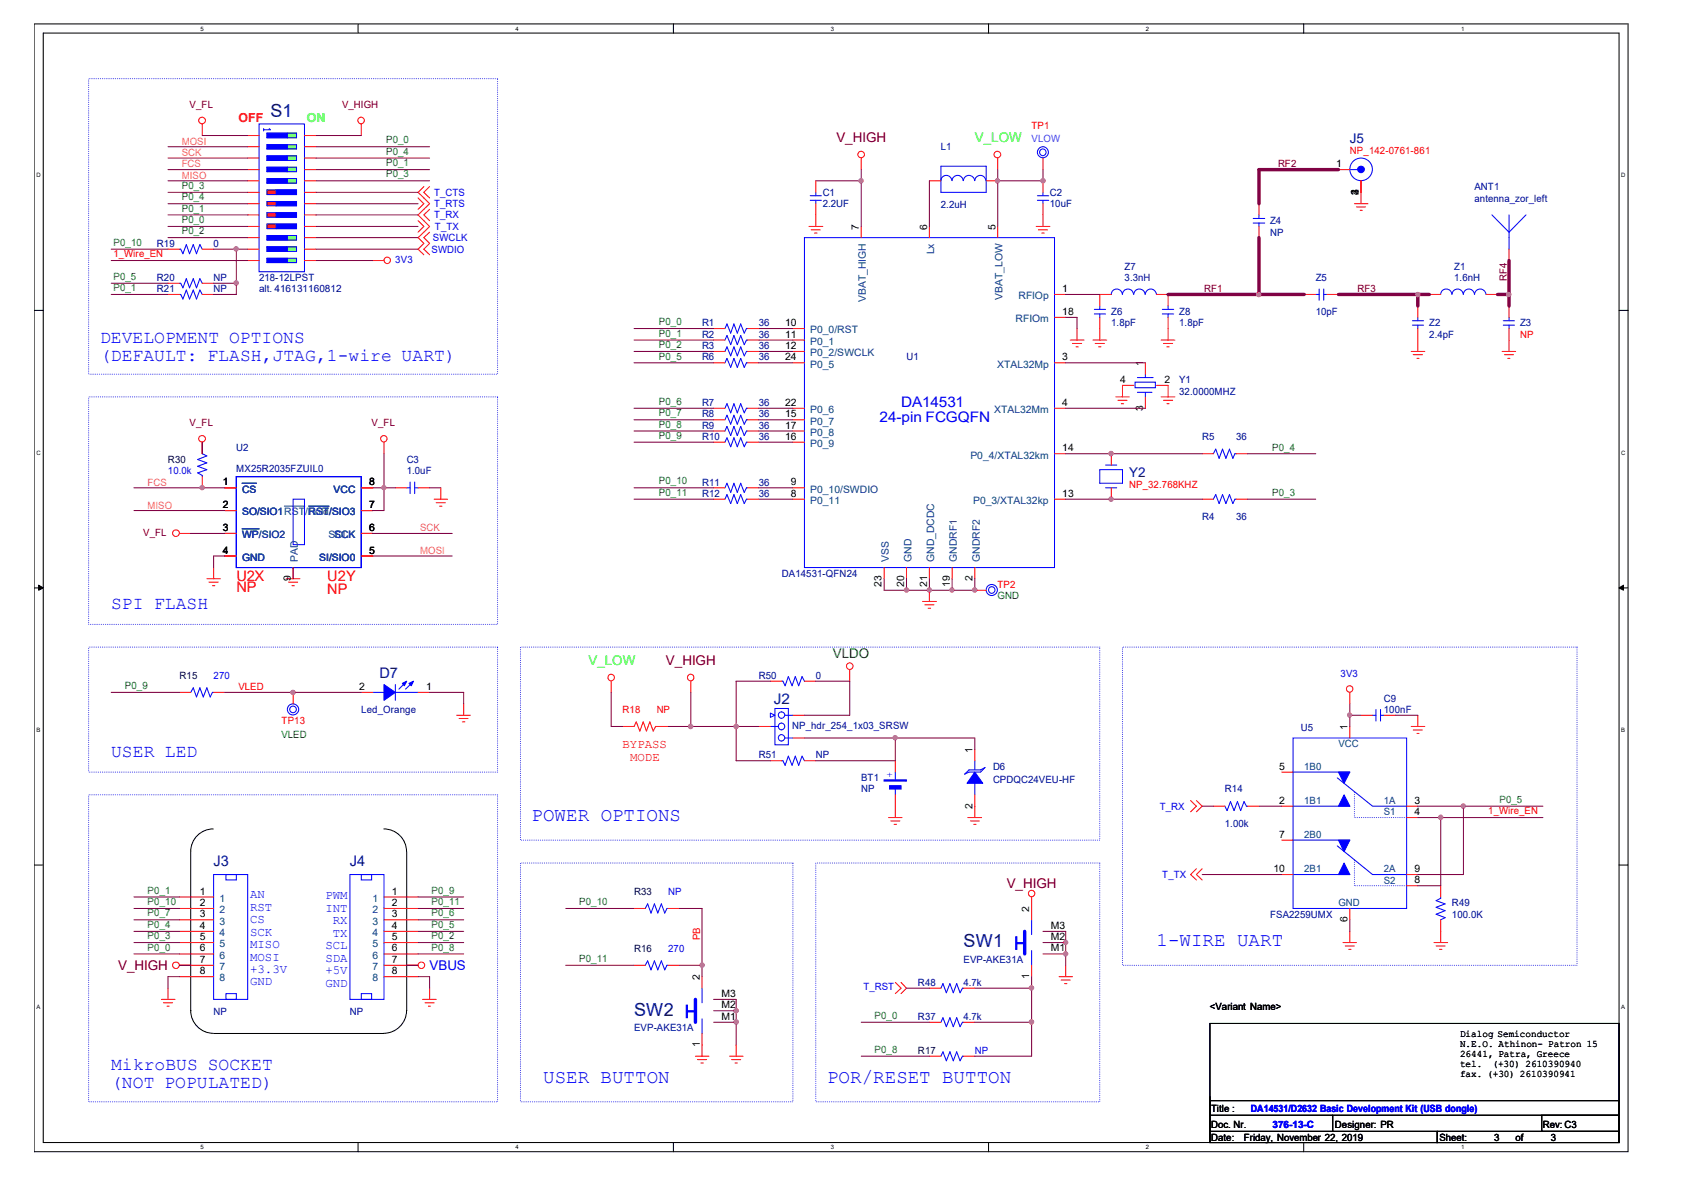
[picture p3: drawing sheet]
<svg xmlns="http://www.w3.org/2000/svg" width="420mm" height="297mm" viewBox="0 0 420 297" stroke-linecap="round" stroke-linejoin="round" font-family="sans-serif">
<defs><g id="words">
<g font-size="4.8" fill="#00f">
<text x="132.8" y="205">POWER OPTIONS</text>
<text x="288.8" y="236.2">1-WIRE UART</text>
<text x="135.6" y="270.2">USER BUTTON</text>
<text x="206.5" y="270.2">POR/RESET BUTTON</text>
</g>
<g font-size="4.5" fill="#000080">
<text x="67.5" y="29.3">S1</text>
<text x="240.6" y="236.4">SW1</text>
<text x="158.3" y="253.5">SW2</text>
</g>
<g font-size="4.5" fill="#00f">
<text x="25" y="85.6">DEVELOPMENT OPTIONS</text>
<text x="25" y="90">(DEFAULT: FLASH,JTAG,1-wire UART)</text>
<text x="27.8" y="152">SPI FLASH</text>
<text x="27.8" y="188.9">USER LED</text>
<text x="27.8" y="267.2">MikroBUS SOCKET</text>
<text x="27.8" y="271.7">(NOT POPULATED)</text>
</g>
<g font-size="3.6" fill="#00f">
<text x="225" y="101.5">DA14531</text>
<text x="219.6" y="105.3">24-pin FCGQFN</text>
</g>
<g font-size="3.6" fill="#f00">
<text x="59" y="144.9">U2X</text>
<text x="59" y="147.7">NP</text>
<text x="81.7" y="144.9">U2Y</text>
<text x="81.7" y="148.3">NP</text>
</g>
<g font-size="3.6" fill="#000080">
<text x="94.7" y="169.3">D7</text>
<text x="193.2" y="175.8">J2</text>
<text x="53.3" y="216.2">J3</text>
<text x="87.4" y="216.2">J4</text>
</g>
<g font-size="3.3" fill="#800000">
<text x="208.8" y="35.5">V_HIGH</text>
<text x="166.3" y="166">V_HIGH</text>
<text x="251.4" y="221.6">V_HIGH</text>
<text x="29.5" y="242.1">V_HIGH</text>
</g>
<g font-size="3.3" fill="#0f0">
<text x="243.4" y="35.5">V_LOW</text>
<text x="146.9" y="166">V_LOW</text>
</g>
<g font-size="3.3" fill="#000080">
<text x="337.1" y="35.8">J5</text>
<text x="282" y="119.2">Y2</text>
</g>
<text font-size="3.3" fill="#008000" x="207.9" y="164.3">VLDO</text>
<text font-size="3.3" fill="#00f" x="107.3" y="242.1">VBUS</text>
<g font-size="3.1" fill="#f00">
<text x="59.6" y="30.5">OFF</text>
<text x="155.5" y="186.8">BYPASS</text>
<text x="157.3" y="189.9">MODE</text>
</g>
<text font-size="3.1" fill="#0f0" x="76.6" y="30.5">ON</text>
<g font-size="3.1" fill="#00f">
<text x="62.4" y="224.2">AN</text>
<text x="62.4" y="227.3">RST</text>
<text x="81.2" y="224.5">PWM</text>
<text x="81.2" y="227.6">INT</text>
<text x="62.4" y="230.4">CS</text>
<text x="62.4" y="233.5">SCK</text>
<text x="83.1" y="230.7">RX</text>
<text x="83.1" y="233.8">TX</text>
<text x="62.4" y="236.6">MISO</text>
<text x="62.4" y="239.7">MOSI</text>
<text x="81.2" y="236.9">SCL</text>
<text x="62.4" y="242.9">+3.3V</text>
<text x="62.4" y="246">GND</text>
<text x="81.2" y="240">SDA</text>
<text x="81.2" y="243.2">+5V</text>
<text x="81.2" y="246.3">GND</text>
</g>
<g font-size="2.5" fill="#800000">
<text x="47.3" y="27">V_FL</text>
<text x="85.4" y="27">V_HIGH</text>
<text x="319.1" y="41.8">RF2</text>
<text x="376.3" y="70.2" transform="rotate(-90 376.3 70.2)">RF4</text>
<text x="300.7" y="73">RF1</text>
<text x="339" y="73">RF3</text>
<text x="47.3" y="106.4">V_FL</text>
<text x="92.8" y="106.4">V_FL</text>
<text x="35.7" y="133.7">V_FL</text>
</g>
<g font-size="2.5" fill="#008000">
<text x="96.4" y="35.8">P0_0</text>
<text x="96.4" y="41.5">P0_1</text>
<text x="96.4" y="38.6">P0_4</text>
<text x="45.4" y="47.2">P0_3</text>
<text x="96.4" y="44.3">P0_3</text>
<text x="45.4" y="50">P0_4</text>
<text x="45.4" y="52.8">P0_1</text>
<text x="45.4" y="55.7">P0_0</text>
<text x="45.4" y="58.5">P0_2</text>
<text x="28.3" y="61.3">P0_10</text>
<text x="28.3" y="69.8">P0_5</text>
<text x="28.3" y="72.7">P0_1</text>
<text x="164.5" y="81.2">P0_0</text>
<text x="164.5" y="84">P0_1</text>
<text x="164.5" y="86.9">P0_2</text>
<text x="164.5" y="89.7">P0_5</text>
<text x="164.5" y="101.1">P0_6</text>
<text x="164.5" y="103.9">P0_7</text>
<text x="164.5" y="106.7">P0_8</text>
<text x="164.5" y="109.6">P0_9</text>
<text x="317.7" y="112.4">P0_4</text>
<text x="164.5" y="120.9">P0_10</text>
<text x="164.5" y="123.7">P0_11</text>
<text x="317.7" y="123.7">P0_3</text>
<text x="249.1" y="149.6">GND</text>
<text x="31.2" y="172">P0_9</text>
<text x="70.3" y="184.2">VLED</text>
<text x="374.4" y="200.4">P0_5</text>
<text x="36.9" y="223.1">P0_1</text>
<text x="36.9" y="225.9">P0_10</text>
<text x="107.8" y="223.1">P0_9</text>
<text x="107.8" y="225.9">P0_11</text>
<text x="144.6" y="225.9">P0_10</text>
<text x="36.9" y="231.6">P0_4</text>
<text x="36.9" y="228.7">P0_7</text>
<text x="107.8" y="228.7">P0_6</text>
<text x="107.8" y="231.6">P0_5</text>
<text x="36.9" y="237.2">P0_0</text>
<text x="36.9" y="234.4">P0_3</text>
<text x="107.8" y="234.4">P0_2</text>
<text x="107.8" y="237.2">P0_8</text>
<text x="144.6" y="240.1">P0_11</text>
<text x="218.4" y="254.3">P0_0</text>
<text x="218.4" y="262.8">P0_8</text>
</g>
<g font-size="2.5" fill="#f00">
<text x="257.6" y="32.1">TP1</text>
<text x="337" y="38.4">NP_142-0761-861</text>
<text x="28.3" y="64.2">1_Wire_EN</text>
<text x="379.6" y="84.3">NP</text>
<text x="282" y="121.8">NP_32.768KHZ</text>
<text x="249.1" y="146.7">TP2</text>
<text x="59.6" y="172.3">VLED</text>
<text x="155.4" y="178">R18</text>
<text x="164" y="178">NP</text>
<text x="70.3" y="180.8">TP13</text>
<text x="371.6" y="203.2">1_Wire_EN</text>
<text x="174.8" y="234.7" transform="rotate(-90 174.8 234.7)">PB</text>
</g>
<text font-size="2.5" fill="#8000ff" x="257.6" y="35.5">VLOW</text>
<g font-size="2.5" fill="#ff8040">
<text x="45.4" y="36.1">MOSI</text>
<text x="45.4" y="41.8">FCS</text>
<text x="45.4" y="38.9">SCK</text>
<text x="45.4" y="44.6">MISO</text>
<text x="36.9" y="121.2">FCS</text>
<text x="36.9" y="126.9">MISO</text>
<text x="104.9" y="132.6">SCK</text>
<text x="104.9" y="138.2">MOSI</text>
</g>
<g font-size="2.5" fill="#000080">
<text x="234.9" y="37.5">L1</text>
<text x="368.2" y="47.4">ANT1</text>
<text x="205.4" y="48.9">C1</text>
<text x="205.4" y="51.6">2.2UF</text>
<text x="234.9" y="51.9">2.2uH</text>
<text x="262.2" y="48.9">C2</text>
<text x="262.2" y="51.6">10uF</text>
<text x="368.2" y="50.3">antenna_zor_left</text>
<text x="317.1" y="55.9">Z4</text>
<text x="317.1" y="58.8">NP</text>
<text x="39.2" y="61.6">R19</text>
<text x="53.3" y="61.6">0</text>
<text x="39.2" y="70.1">R20</text>
<text x="53.3" y="70.1">NP</text>
<text x="64.7" y="70.1">218-12LPST</text>
<text x="280.8" y="67.3">Z7</text>
<text x="280.8" y="70.1">3.3nH</text>
<text x="328.5" y="70.1">Z5</text>
<text x="363.1" y="67.3">Z1</text>
<text x="363.1" y="70.1">1.6nH</text>
<text x="39.2" y="73">R21</text>
<text x="53.3" y="73">NP</text>
<text x="64.7" y="73">alt. 416131160812</text>
<text x="175.3" y="81.4">R1</text>
<text x="189.5" y="81.4">36</text>
<text x="277.5" y="78.7">Z6</text>
<text x="277.5" y="81.4">1.8pF</text>
<text x="294.5" y="78.7">Z8</text>
<text x="294.5" y="81.4">1.8pF</text>
<text x="328.5" y="78.7">10pF</text>
<text x="356.9" y="81.4">Z2</text>
<text x="379.6" y="81.4">Z3</text>
<text x="175.3" y="87.2">R3</text>
<text x="175.3" y="84.3">R2</text>
<text x="175.3" y="90">R6</text>
<text x="189.5" y="87.2">36</text>
<text x="189.5" y="84.3">36</text>
<text x="189.5" y="90">36</text>
<text x="226.3" y="90">U1</text>
<text x="356.9" y="84.3">2.4pF</text>
<text x="294.5" y="95.7">Y1</text>
<text x="175.3" y="101.3">R7</text>
<text x="189.5" y="101.3">36</text>
<text x="294.5" y="98.5">32.0000MHZ</text>
<text x="175.3" y="107">R9</text>
<text x="175.3" y="104.1">R8</text>
<text x="189.5" y="107">36</text>
<text x="189.5" y="104.1">36</text>
<text x="59" y="112.6">U2</text>
<text x="175.3" y="109.9">R10</text>
<text x="189.5" y="109.9">36</text>
<text x="300.2" y="109.9">R5</text>
<text x="308.7" y="109.9">36</text>
<text x="59" y="117.8">MX25R2035FZUIL0</text>
<text x="101.5" y="115.5">C3</text>
<text x="101.5" y="118.4">1.0uF</text>
<text x="175.3" y="121.2">R11</text>
<text x="175.3" y="124">R12</text>
<text x="189.5" y="121.2">36</text>
<text x="189.5" y="124">36</text>
<text x="300.2" y="129.7">R4</text>
<text x="308.7" y="129.7">36</text>
<text x="195.2" y="143.9">DA14531-QFN24</text>
<text x="189.5" y="169.4">R50</text>
<text x="203.7" y="169.4">0</text>
<text x="90.2" y="178">Led_Orange</text>
<text x="345.5" y="175.1">C9</text>
<text x="345.5" y="178">100nF</text>
<text x="197.8" y="181.9">NP_hdr_254_1x03_SRSW</text>
<text x="324.8" y="182.5">U5</text>
<text x="189.5" y="189.3">R51</text>
<text x="203.7" y="189.3">NP</text>
<text x="215" y="194.9">BT1</text>
<text x="215" y="197.8">NP</text>
<text x="248" y="192.2">D6</text>
<text x="248" y="195.5">CPDQC24VEU-HF</text>
<text x="305.8" y="197.8">R14</text>
<text x="305.8" y="206.3">1.00k</text>
<text x="362.6" y="226.1">R49</text>
<text x="317.1" y="229">FSA2259UMX</text>
<text x="362.6" y="229">100.0K</text>
<text x="240.6" y="240.3">EVP-AKE31A</text>
<text x="229.2" y="246">R48</text>
<text x="240.6" y="246">4.7k</text>
<text x="53.3" y="253.4">NP</text>
<text x="87.4" y="253.4">NP</text>
<text x="158.3" y="257.4">EVP-AKE31A</text>
<text x="229.2" y="254.5">R37</text>
<text x="240.6" y="254.5">4.7k</text>
</g>
<g font-size="2.5">
<text x="333.6" y="41.7">1</text>
<text x="339.3" y="48.6" transform="rotate(-90 339.3 48.6)">2</text>
<text x="339.3" y="48.6" transform="rotate(-90 339.3 48.6)">3</text>
<text x="339.3" y="48.6" transform="rotate(-90 339.3 48.6)">4</text>
<text x="214.5" y="57.4" transform="rotate(-90 214.5 57.4)">7</text>
<text x="231.5" y="57.4" transform="rotate(-90 231.5 57.4)">6</text>
<text x="248.5" y="57.4" transform="rotate(-90 248.5 57.4)">5</text>
<text x="265.3" y="72.9">1</text>
<text x="196" y="81.4">10</text>
<text x="265.3" y="78.6">18</text>
<text x="196" y="84.3">11</text>
<text x="196" y="87.1">12</text>
<text x="196" y="90">24</text>
<text x="265.3" y="90">3</text>
<text x="279.7" y="95.6">4</text>
<text x="285.4" y="91.4" transform="rotate(-90 285.4 91.4)">1</text>
<text x="290.8" y="95.6">2</text>
<text x="196" y="101.3">22</text>
<text x="265.3" y="101.3">4</text>
<text x="196" y="107">17</text>
<text x="196" y="104.1">15</text>
<text x="285.4" y="102.5" transform="rotate(-90 285.4 102.5)">3</text>
<text x="196" y="109.8">16</text>
<text x="265.3" y="112.6">14</text>
<text x="55.6" y="121.2">1</text>
<text x="92.2" y="121.2">8</text>
<text x="197.4" y="124">8</text>
<text x="197.4" y="121.2">9</text>
<text x="265.3" y="124">13</text>
<text x="55.6" y="126.8">2</text>
<text x="92.2" y="126.8">7</text>
<text x="55.6" y="132.5">3</text>
<text x="92.2" y="132.5">6</text>
<text x="55.6" y="138.2">4</text>
<text x="92.2" y="138.2">5</text>
<text x="72.6" y="145" transform="rotate(-90 72.6 145)">9</text>
<text x="220.1" y="146.5" transform="rotate(-90 220.1 146.5)">23</text>
<text x="225.8" y="146.5" transform="rotate(-90 225.8 146.5)">20</text>
<text x="231.5" y="146.5" transform="rotate(-90 231.5 146.5)">21</text>
<text x="237.2" y="146.5" transform="rotate(-90 237.2 146.5)">19</text>
<text x="242.8" y="145" transform="rotate(-90 242.8 145)">2</text>
<text x="89.7" y="172.2">2</text>
<text x="106.4" y="172.2">1</text>
<text x="336.5" y="182.2" transform="rotate(-90 336.5 182.2)">1</text>
<text x="242.8" y="187.9" transform="rotate(-90 242.8 187.9)">1</text>
<text x="319.4" y="192.1">5</text>
<text x="242.8" y="201.8" transform="rotate(-90 242.8 201.8)">2</text>
<text x="319.4" y="200.6">2</text>
<text x="353.2" y="203.5">4</text>
<text x="353.2" y="200.6">3</text>
<text x="319.4" y="209.1">7</text>
<text x="318" y="217.6">10</text>
<text x="353.2" y="220.5">8</text>
<text x="353.2" y="217.6">9</text>
<text x="49.9" y="223.3">1</text>
<text x="49.9" y="226.1">2</text>
<text x="97.9" y="223.3">1</text>
<text x="97.9" y="226.1">2</text>
<text x="257" y="227.6" transform="rotate(-90 257 227.6)">2</text>
<text x="49.9" y="229">3</text>
<text x="49.9" y="231.9">4</text>
<text x="97.9" y="229">3</text>
<text x="97.9" y="231.9">4</text>
<text x="262.4" y="231.9">M3</text>
<text x="336.5" y="230.2" transform="rotate(-90 336.5 230.2)">6</text>
<text x="49.9" y="234.7">5</text>
<text x="49.9" y="237.4">6</text>
<text x="97.9" y="234.7">5</text>
<text x="97.9" y="237.4">6</text>
<text x="262.4" y="237.4">M1</text>
<text x="262.4" y="234.7">M2</text>
<text x="49.9" y="240.3">7</text>
<text x="49.9" y="243.2">8</text>
<text x="97.9" y="240.3">7</text>
<text x="97.9" y="243.2">8</text>
<text x="174.7" y="244.6" transform="rotate(-90 174.7 244.6)">2</text>
<text x="257" y="244.3" transform="rotate(-90 257 244.3)">1</text>
<text x="180.2" y="251.7">M2</text>
<text x="180.2" y="248.8">M3</text>
<text x="180.2" y="254.5">M1</text>
<text x="302.1" y="252">&lt;Variant Name&gt;</text>
<text x="174.7" y="261.4" transform="rotate(-90 174.7 261.4)">1</text>
<text x="364.6" y="258.8">Dialog Semiconductor</text>
<text x="364.6" y="261.3">N.E.O. Athinon- Patron 15</text>
<text x="364.6" y="263.8">26441, Patra, Greece</text>
<text x="364.6" y="266.3">tel.</text>
<text x="364.6" y="268.8">fax. (+30) 2610390941</text>
<text x="372.7" y="266.3">(+30) 2610390940</text>
<text x="302.4" y="277.5">Title :</text>
<text x="302.4" y="281.5">Doc. Nr.</text>
<text x="333.3" y="281.5">Designer: PR</text>
<text x="385.3" y="281.5">Rev: C3</text>
<text x="302.4" y="284.6">Date:</text>
<text x="310.6" y="284.6">Friday, November 22, 2019</text>
<text x="359.4" y="284.6">Sheet:</text>
<text x="373.1" y="284.6">3</text>
<text x="378.4" y="284.6">of</text>
<text x="387.2" y="284.6">3</text>
</g>
<g font-size="2.5" fill="#00f">
<text x="108.4" y="51.6">T_RTS</text>
<text x="108.4" y="48.9">T_CTS</text>
<text x="108.4" y="54.5">T_RX</text>
<text x="108.6" y="57.4">T_TX</text>
<text x="98.7" y="65.6">3V3</text>
<text x="107.8" y="63">SWDIO</text>
<text x="108.1" y="60.2">SWCLK</text>
<text x="41.9" y="118.4">10.0k</text>
<text x="53.3" y="169.4">270</text>
<text x="334.8" y="168.9">3V3</text>
<text x="221.4" y="192.7" transform="rotate(90 221.4 192.7)">+</text>
<text x="289.6" y="202.1">T_RX</text>
<text x="290.2" y="219.1">T_TX</text>
<text x="166.8" y="223.4">NP</text>
<text x="166.8" y="237.5">270</text>
<text x="215.6" y="247.2">T_RST</text>
<text x="243.4" y="263.1">NP</text>
<text x="312.4" y="277.6">DA14531/D2632 Basic Development Kit (USB dongle)</text>
<text x="317.8" y="281.6">376-13-C</text>
</g>
<g font-size="2.5" fill="#004080">
<text x="233.3" y="63.5" transform="rotate(-90 233.3 63.5)">Lx</text>
<text x="216.2" y="75.4" transform="rotate(-90 216.2 75.4)">VBAT_HIGH</text>
<text x="250.3" y="74.9" transform="rotate(-90 250.3 74.9)">VBAT_LOW</text>
<text x="254.3" y="74.7">RFIOp</text>
<text x="202.3" y="83.2">P0_0/RST</text>
<text x="253.6" y="80.4">RFIOm</text>
<text x="202.3" y="86.1">P0_1</text>
<text x="202.3" y="88.9">P0_2/SWCLK</text>
<text x="202.3" y="91.8">P0_5</text>
<text x="249" y="91.8">XTAL32Mp</text>
<text x="202.3" y="106">P0_7</text>
<text x="202.3" y="103.1">P0_6</text>
<text x="248.3" y="103.1">XTAL32Mm</text>
<text x="202.3" y="108.8">P0_8</text>
<text x="202.3" y="111.6">P0_9</text>
<text x="242.3" y="114.5">P0_4/XTAL32km</text>
<text x="60.4" y="122.9">CS</text>
<text x="83.3" y="122.9">VCC</text>
<text x="202.3" y="125.8">P0_11</text>
<text x="202.3" y="122.9">P0_10/SWDIO</text>
<text x="243" y="125.8">P0_3/XTAL32kp</text>
<text x="60.4" y="128.7">SO/SIO1RST/Hold/SIO3</text>
<text x="60.4" y="128.7">SO/SIO1</text>
<text x="77" y="128.7">RST/SIO3</text>
<text x="60.4" y="134.3">WP/SIO2</text>
<text x="60.4" y="134.3">WP</text>
<text x="82" y="134.3">SCLK</text>
<text x="83.4" y="134.3">SCK</text>
<text x="60.4" y="140">GND</text>
<text x="74.4" y="140.2" transform="rotate(-90 74.4 140.2)">PAD</text>
<text x="79.7" y="140">SI/SIO0</text>
<text x="222" y="140.2" transform="rotate(-90 222 140.2)">VSS</text>
<text x="227.6" y="140.2" transform="rotate(-90 227.6 140.2)">GND</text>
<text x="233.3" y="140.2" transform="rotate(-90 233.3 140.2)">GND_DCDC</text>
<text x="238.9" y="140.2" transform="rotate(-90 238.9 140.2)">GNDRF1</text>
<text x="244.6" y="140.2" transform="rotate(-90 244.6 140.2)">GNDRF2</text>
<text x="334.2" y="186.5">VCC</text>
<text x="325.6" y="192.2">1B0</text>
<text x="325.6" y="200.7">1B1</text>
<text x="345.5" y="203.5">S1</text>
<text x="345.5" y="200.7">1A</text>
<text x="325.6" y="209.2">2B0</text>
<text x="325.6" y="217.6">2B1</text>
<text x="345.5" y="220.5">S2</text>
<text x="345.5" y="217.6">2A</text>
<text x="54.8" y="225.1">1</text>
<text x="54.8" y="228">2</text>
<text x="93" y="225.1">1</text>
<text x="93" y="228">2</text>
<text x="334.2" y="226.1">GND</text>
<text x="54.8" y="230.8">3</text>
<text x="54.8" y="233.6">4</text>
<text x="93" y="230.8">3</text>
<text x="93" y="233.6">4</text>
<text x="54.8" y="236.4">5</text>
<text x="54.8" y="239.3">6</text>
<text x="93" y="236.4">5</text>
<text x="93" y="239.3">6</text>
<text x="54.8" y="242.1">7</text>
<text x="54.8" y="244.9">8</text>
<text x="93" y="242.1">7</text>
<text x="93" y="244.9">8</text>
</g>
<g font-size="2.5" fill="#000040">
<text x="41.9" y="115.5">R30</text>
<text x="44.8" y="169.4">R15</text>
<text x="158.3" y="223.4">R33</text>
<text x="158.3" y="237.5">R16</text>
<text x="229.2" y="263.1">R17</text>
</g>
<g font-size="1.5">
<text x="50.1" y="7.7">5</text>
<text x="128.7" y="7.7">4</text>
<text x="207.5" y="7.7">3</text>
<text x="286.1" y="7.7">2</text>
<text x="364.8" y="7.7">1</text>
<text x="9.1" y="44.2">D</text>
<text x="404.8" y="44.2">D</text>
<text x="9.1" y="113.5">C</text>
<text x="404.8" y="113.5">C</text>
<text x="9.1" y="182.7">B</text>
<text x="404.8" y="182.7">B</text>
<text x="9.1" y="251.9">A</text>
<text x="404.8" y="251.9">A</text>
<text x="50.1" y="286.9">5</text>
<text x="128.7" y="286.9">4</text>
<text x="207.5" y="286.9">3</text>
<text x="286.1" y="286.9">2</text>
<text x="364.8" y="286.9">1</text>
</g>
</g></defs>
<path d="M8.5 6h398v281.4h-398zM10.8 8.3h393.5v276.9h-393.5z" fill="none" stroke="#000" stroke-width=".25"/>
<g fill="#fff">
<path d="M50.1 6.3h.8v1.7h-.8z"/>
<path d="M50.1 285.5h.8v1.7h-.8z"/>
</g>
<path d="M89.4 6v2.3M89.4 285.2v2.2" fill="none" stroke="#000" stroke-width=".25"/>
<g fill="#fff">
<path d="M128.7 6.3h.9v1.7h-.9z"/>
<path d="M128.7 285.5h.9v1.7h-.9z"/>
</g>
<path d="M168.1 6v2.3M168.1 285.2v2.2" fill="none" stroke="#000" stroke-width=".25"/>
<g fill="#fff">
<path d="M207.5 6.3h.8v1.7h-.8z"/>
<path d="M207.5 285.5h.8v1.7h-.8z"/>
</g>
<path d="M246.8 6v2.3M246.8 285.2v2.2" fill="none" stroke="#000" stroke-width=".25"/>
<g fill="#fff">
<path d="M286.2 6.3h.8v1.7h-.8z"/>
<path d="M286.2 285.5h.8v1.7h-.8z"/>
</g>
<path d="M325.5 6v2.3M325.5 285.2v2.2" fill="none" stroke="#000" stroke-width=".25"/>
<g fill="#fff">
<path d="M364.9 6.3h.8v1.7h-.8z"/>
<path d="M364.9 285.5h.8v1.7h-.8z"/>
<path d="M9.1 42.9h1.1v1.7h-1.1z"/>
<path d="M404.9 42.9h1v1.7h-1z"/>
<path d="M9.1 112.1h1.1v1.7h-1.1z"/>
<path d="M404.9 112.1h1v1.7h-1z"/>
</g>
<path d="M8.5 77.5h2.3M404.3 77.5h2.2" fill="none" stroke="#000" stroke-width=".25"/>
<g fill="#fff">
<path d="M9.1 181.4h1v1.6h-1z"/>
<path d="M404.9 181.4h1v1.6h-1z"/>
</g>
<path d="M8.5 146.7h2.3M404.3 146.7h2.2" fill="none" stroke="#000" stroke-width=".25"/>
<path d="M9.7 146l1.1 .7-1.1 .6zM404.3 146.7l1.1-.7v1.3z" fill="#000" stroke="#000" stroke-width=".25"/>
<g fill="#fff">
<path d="M9.1 250.5h1v1.7h-1z"/>
<path d="M404.9 250.5h1v1.7h-1z"/>
</g>
<g fill="none" stroke="#000" stroke-width=".25">
<path d="M8.5 215.9h2.3M47.6 212.6v39.7M53.3 206.9a5.6 5.6 0 0 0-5.7 5.6M95.8 206.9a5.7 5.7 0 0 1 5.7 5.6M101.6 212.6v39.7M404.3 215.9h2.2M47.6 252.2a5.7 5.7 0 0 0 5.7 5.7M53.3 257.9h42.6M101.5 252.2a5.7 5.7 0 0 1-5.7 5.7M302.1 255.4h102.2v29.8h-102.2zM302.1 274.7h102.2v3.6h-102.2zM302.1 273.9v8.5"/>
<path d="M332.8 278.3v4.1M385 278.3h19.3v4.1h-19.3zM302.1 282.4h56.8v2.8h-56.8zM358.9 282.4h45.4v2.8h-45.4z"/>
</g>
<path d="M22.1 19.6h102.1v73.8h-102.1zM22.1 99.1h102.1v56.7h-102.1zM22.1 161.5h102.1v31.2h-102.1zM130 161.5h144.6v48.2h-144.6zM280.3 161.5h113.5v79.4h-113.5zM22.1 198.4h102.1v76.6h-102.1zM130 215.4h68v59.6h-68zM203.7 215.4h70.9v59.6h-70.9zM351.2 204h-13v-6.5M351.2 221.1h-13v-6.6" fill="none" stroke="#00f" stroke-width=".25" stroke-dasharray="0 .5"/>
<g fill="#f00" stroke="#f00" stroke-width=".25">
<path d="M66.7 47.4h2.3v1.2h-2.3z" fill-rule="evenodd"/>
<path d="M66.7 50.3h2.3v1.1h-2.3z" fill-rule="evenodd"/>
<path d="M66.7 53.1h2.3v1.1h-2.3z" fill-rule="evenodd"/>
<path d="M66.7 55.9h2.3v1.2h-2.3z" fill-rule="evenodd"/>
</g>
<g fill="#0f0" stroke="#0f0" stroke-width=".25">
<path d="M71.8 33.2h2.2v1.2h-2.2z" fill-rule="evenodd"/>
<path d="M71.8 36.1h2.2v1.1h-2.2z" fill-rule="evenodd"/>
<path d="M71.8 38.9h2.2v1.1h-2.2z" fill-rule="evenodd"/>
<path d="M71.8 41.7h2.2v1.1h-2.2z" fill-rule="evenodd"/>
<path d="M71.8 44.6h2.2v1.1h-2.2z" fill-rule="evenodd"/>
<path d="M71.8 58.8h2.2v1.1h-2.2z" fill-rule="evenodd"/>
<path d="M71.8 61.6h2.2v1.1h-2.2z" fill-rule="evenodd"/>
<path d="M71.8 64.5h2.2v1h-2.2z" fill-rule="evenodd"/>
</g>
<g fill="none" stroke="#f00" stroke-width=".25">
<path d="M50.5 30.9v2.9M61.8 33.8h2.9M61.8 36.6h2.9M61.8 39.5h2.9M76 33.8h2.9M76 36.6h2.9M76 39.5h2.9M90.2 30.9v2.9M215.1 39.5v2.8M249.1 39.5v2.8M260.4 39.5v2.8M61.8 56.5h2.9"/>
<path d="M61.8 50.8h2.9M61.8 42.3h2.9M61.8 45.1h2.9M61.8 48h2.9M61.8 53.6h2.9M61.8 59.3h2.9M76 56.5h2.9M76 50.8h2.9M76 42.3h2.9M76 45.1h2.9M76 48h2.9M76 53.6h2.9"/>
<path d="M76 59.3h2.9M104.4 55.1l1.4 1.4-1.4 1.5M104.4 49.4l1.4 1.4-1.4 1.4M105.8 46.6l-1.4 1.4 2.9 2.8-2.9 2.8 2.9 2.9-2.9 2.8 1.4 1.4-1.4 1.5 1.4 1.4M107.3 52.2l-1.5 1.4 1.5 1.5M107.3 46.6l-1.5 1.4 1.5 1.4M107.3 58l-1.5 1.3 1.5 1.4-1.5 1.5 1.5 1.4M202 56.5h3.4M202.6 57.4h2.2M203.4 58.2h.6M203.7 45.1v2.9M203.7 50.8v5.7"/>
<path d="M215.1 56.5v2.8M232.1 56.5v2.8M232.1 45.1h2.8M246.3 45.1h2.8M249.1 56.5v2.8M258.7 56.5h3.5M259.3 57.4h2.3M260.1 58.2h.6M260.4 45.1v2.9M260.4 50.8v5.7M314.4 50.8v2.8M314.4 56.5v2.8"/>
<path d="M334.2 42.3h2.9M338.2 50.8h3.4M338.7 51.6h2.3M339.6 52.5h.5M339.9 45.1v5.7M42 73.5h2.8M42 62.2h2.8M42 70.7h2.8M50.5 73.5h2.8M50.5 62.2h2.8M50.5 70.7h2.8M61.8 65h2.9"/>
<path d="M61.8 62.2h2.9M76 65h2.9M76 62.2h2.9M93.1 65h2.8M263.3 73.5h2.8M263.3 79.2h2.8M274.6 79.2v5.7M277.5 73.5h-2.9v2.9M288.8 73.5h2.9v2.9M291.7 79.2v5.7M325.7 73.5h2.8M331.3 73.5h2.9"/>
<path d="M354 76.4v2.8M356.9 73.5h2.8M371.1 73.5h2.8M376.8 62.2v2.8M376.8 76.4v2.8M178.2 84.9h2.8M178.2 87.7h2.8M178.2 90.6h2.8M178.2 82h2.8M186.7 84.9h2.8M186.7 87.7h2.8M186.7 90.6h2.8"/>
<path d="M186.7 82h2.8M198 84.9h2.9M198 87.7h2.9M198 90.6h2.9M198 82h2.9M263.3 90.6h2.8M267.3 84.9h3.4M267.8 85.7h2.3M268.7 86.6h.5M268.9 82v2.9M272.9 84.9h3.5M273.5 85.7h2.3"/>
<path d="M274.3 86.6h.6M278.6 99.1h3.4M279.1 99.9h2.3M283.1 96.2h-2.8v2.9M286 90.6v2.8M286 99.1v2.8M288.8 96.2h2.9v2.9M289.9 84.9h3.5M289.9 99.1h3.5M290.5 85.7h2.3M290.5 99.9h2.3M291.4 86.6h.5"/>
<path d="M352.4 87.7h3.4M352.9 88.5h2.3M353.8 89.5h.5M354 82v5.7M375.1 87.7h3.4M375.7 88.5h2.2M376.5 89.5h.5M376.8 82v5.7M50.5 110.4v2.8M50.5 119v2.8M95.9 110.4v2.8M178.2 107.6h2.8"/>
<path d="M178.2 101.9h2.8M178.2 104.8h2.8M178.2 110.4h2.8M186.7 107.6h2.8M186.7 101.9h2.8M186.7 104.8h2.8M186.7 110.4h2.8M198 107.6h2.9M198 101.9h2.9M198 104.8h2.9M198 110.4h2.9M263.3 101.9h2.8"/>
<path d="M263.3 113.2h2.8M277.5 113.2v2.9M280 100.8h.6M291.4 100.8h.5M300.2 113.2h2.8M308.7 113.2h2.8M44.8 133.1h2.8M56.1 133.1h2.9M56.1 138.8h2.9M56.1 127.4h2.9M56.1 121.8h2.9M90.2 133.1h2.9"/>
<path d="M90.2 138.8h2.9M90.2 127.4h2.9M90.2 121.8h2.9M98.7 121.8h2.9M104.4 121.8h2.9M108.4 124.6h3.4M108.9 125.5h2.3M109.8 126.3h.6M110.1 121.8v2.8M178.2 124.6h2.8M178.2 121.8h2.8M186.7 124.6h2.8"/>
<path d="M186.7 121.8h2.8M198 124.6h2.9M198 121.8h2.9M263.3 124.6h2.8M277.5 121.8v2.8M300.2 124.6h2.8M308.7 124.6h2.8M51.6 144.4h3.4M52.2 145.3h2.3M53 146.2h.6M53.3 141.6v2.8M71.5 144.4h3.4"/>
<path d="M72.1 145.3h2.2M72.9 146.2h.6M73.2 141.6v2.8M220.8 141.6v2.8M226.4 141.6v2.8M230.4 150.1h3.4M230.9 151h2.3M231.8 151.8h.6M232.1 141.6v2.8M232.1 147.3v2.8M237.7 141.6v2.8M243.4 141.6v2.8"/>
<path d="M243.4 147.3h2.9M44.8 172.8h2.8M53.3 172.8h2.8M73.2 172.8v2.9M90.2 172.8h2.9M104.4 172.8h2.9M114 178.5h3.4M114.6 179.3h2.3M115.8 175.7v2.8M152.6 170v2.8M172.5 170v2.8M192.4 170h2.8"/>
<path d="M198 178.5h2.9M200.9 170h2.8M212.2 167.1v2.9M337.1 172.8v2.9M339.9 178.5h2.8M345.6 178.5h2.8M354 178.5v2.8M115.4 180.2h.7M155.4 181.3h2.9l.6-1.1 .9 2.3 .8-2.3 .8 2.3 .9-2.3 .8 2.3 .6-1.2h3.1M189.5 181.3h2.9M192.4 189.9h2.8M198 184.2h2.9"/>
<path d="M200.9 189.9h2.8M223.6 189.9v2.8M223.6 198.4v5.6M243.4 187v2.9M243.4 198.4v5.6M297.3 199.8l1.4 1.4-1.4 1.4M298.7 199.8l1.5 1.4-1.5 1.4M320 192.7h2.9M337.1 181.3v2.9M352.4 181.3h3.4M352.9 182.2h2.3M353.8 183h.5"/>
<path d="M221.9 204h3.4M222.4 204.9h2.3M223.3 205.7h.6M241.7 204h3.4M242.3 204.9h2.3M243.1 205.7h.6M298.7 216.8l-1.4 1.5 1.4 1.3M300.2 216.8l-1.5 1.5 1.5 1.3M303 201.2h2.9M311.5 201.2h2.9M320 201.2h2.9M320 209.7h2.9"/>
<path d="M320 218.3h2.9M351.2 204h2.8M351.2 201.2h2.8M351.2 218.3h2.8M44.8 235.2h8.5M44.8 223.9h8.5M44.8 226.7h8.5M44.8 229.6h8.5M44.8 232.5h8.5M44.8 238.1h8.5M95.9 235.2h8.5M95.9 223.9h8.5"/>
<path d="M95.9 226.7h8.5M95.9 229.6h8.5M95.9 232.5h8.5M95.9 238.1h8.5M158.3 226.7h2.8M166.8 226.7h2.8M257.6 223.9v5.7M335.4 235.2h3.3M335.9 236.1h2.3M336.8 236.9h.6M337.1 226.7v2.9M337.1 232.5v2.7"/>
<path d="M351.2 221.1h2.8M358.1 235.2h3.4M358.6 236.1h2.2M359.5 236.9h.5M359.7 221.1v2.8M359.7 229.6v5.6M40.3 249.4h3.4M40.8 250.3h2.3M41.7 251.1h.5M42 246.6v2.8M44.8 240.9h8.5M44.8 243.8h8.5"/>
<path d="M95.9 240.9h8.5M95.9 243.8h8.5M105.5 249.4h3.4M106.1 250.3h2.3M107 251.1h.5M107.3 246.6v2.8M158.3 240.9h2.8M166.8 240.9h2.8M175.3 243.8v2.8M175.3 257.9v5.7M223.6 245.2l1.4 1.4-1.4 1.4M225 245.2l1.4 1.4-1.4 1.4"/>
<path d="M232.1 255.1h2.8M232.1 246.6h2.8M240.6 255.1h2.8M240.6 246.6h2.8M257.6 240.9v2.9M264.5 243.8h3.3M265 244.6h2.3M265.8 245.5h.6M266.1 240.9v2.9M173.7 263.6h3.3M174.2 264.5h2.2M175 265.3h.6"/>
<path d="M182.2 263.6h3.3M182.7 264.5h2.3M183.6 265.3h.5M183.8 260.8v2.8M232.1 263.6h2.8M240.6 263.6h2.8"/>
<circle cx="50.5" cy="30.1" r=".83"/>
<circle cx="90.2" cy="30.1" r=".81"/>
<circle cx="215" cy="38.6" r=".81"/>
<circle cx="249.1" cy="38.6" r=".83"/>
<circle cx="96.7" cy="65" r=".8"/>
<circle cx="50.5" cy="109.5" r=".82"/>
<circle cx="95.9" cy="109.5" r=".8"/>
<circle cx="43.9" cy="133.1" r=".84"/>
<circle cx="152.6" cy="169.1" r=".82"/>
<circle cx="172.5" cy="169.1" r=".81"/>
<circle cx="212.2" cy="166.3" r=".83"/>
<circle cx="337" cy="171.9" r=".8"/>
<circle cx="257.6" cy="223" r=".8"/>
<circle cx="44" cy="240.9" r=".83"/>
<circle cx="105.2" cy="240.9" r=".81"/>
</g>
<g fill="none" stroke="#00f" stroke-width=".25">
<path d="M64.7 30.9h11.3v36.9h-11.3zM65.8 32.1v.6M66.7 33.2h7.3v1.2h-7.3zM66.7 36.1h7.3v1.1h-7.3zM66.7 38.9h7.3v1.1h-7.3zM67.2 32.1l.3 .3h-1.7M66.7 41.7h7.3v1.1h-7.3zM66.7 44.6h7.3v1.1h-7.3zM66.7 47.4h7.3v1.2h-7.3zM66.7 50.3h7.3v1.1h-7.3zM66.7 53.1h7.3v1.1h-7.3zM66.7 55.9h7.3v1.2h-7.3z"/>
<path d="M66.7 58.8h7.3v1.1h-7.3zM200.9 59.3h62.4v82.3h-62.4zM202.3 50h2.8M202.3 48.9h2.8M203.7 48v.9M203.7 50v.8M234.9 45.1a1.4 1.4 0 0 1 1.4-1.3 1.4 1.4 0 0 1 1.4 1.3 1.38 1.38 0 0 1 1.4-1.3 1.38 1.38 0 0 1 1.4 1.3M234.9 41.5h11.4v6.5h-11.4zM240.6 45.1a1.4 1.4 0 0 1 1.4-1.3 1.4 1.4 0 0 1 1.4 1.3 1.4 1.4 0 0 1 1.4-1.3 1.4 1.4 0 0 1 1.4 1.3M259 50h2.9M259 48.9h2.9M260.4 48v.9"/>
<path d="M260.4 50v.8M312.9 55.7h2.9M312.9 54.5h2.9M314.4 53.6v.9M314.4 55.7v.8M337.1 42.3h1.9M372.5 53.6l4.3 4.4 4.2-4.4M376.8 53.6v8.6M44.8 73.5h.3l.6 1.1 .8-2.2 .8 2.2 1-2.2 .8 2.2 .8-2.2 .6 1.1M44.8 70.7h.3l.6 1.1 .8-2.2 .8 2.2 1-2.2 .8 2.2 .8-2.2 .6 1.1M44.8 62.2h.3l.6 1.1 .8-2.3 .8 2.3 1-2.3 .8 2.3 .8-2.3 .6 1.2M66.7 61.6h7.3v1.1h-7.3z"/>
<path d="M66.7 64.5h7.3v1h-7.3zM273.3 78.4h2.8M273.3 77.2h2.8M274.6 76.4v.8M274.6 78.4v.8M277.5 73.4a1.38 1.38 0 0 1 1.4-1.3 1.38 1.38 0 0 1 1.3 1.3M280.3 73.4a1.38 1.38 0 0 1 1.4-1.3 1.38 1.38 0 0 1 1.3 1.3M283.1 73.4a1.4 1.4 0 0 1 1.4-1.3 1.4 1.4 0 0 1 1.4 1.3M286 73.4a1.38 1.38 0 0 1 1.4-1.3 1.38 1.38 0 0 1 1.4 1.3M290.2 78.4h2.9M290.2 77.2h2.9M291.7 76.4v.8"/>
<path d="M291.7 78.4v.8M328.5 73.5h.9M329.4 72.1v2.8M330.5 73.5h.8M330.5 72.1v2.8M354 79.2v.9M359.7 73.4a1.42 1.42 0 0 1 1.5-1.3 1.42 1.42 0 0 1 1.4 1.3 1.4 1.4 0 0 1 1.4-1.3 1.4 1.4 0 0 1 1.4 1.3M365.4 73.4a1.38 1.38 0 0 1 1.4-1.3 1.38 1.38 0 0 1 1.4 1.3 1.45 1.45 0 0 1 1.4-1.3 1.45 1.45 0 0 1 1.5 1.3M376.8 79.2v.9M181 87.7l.5-1.1 1 2.2 .8-2.2 .8 2.2 .9-2.2 .8 2.2 .6-1.1h.3M181 82l.5-1.1 1 2.2 .8-2.2 .8 2.2 .9-2.2 .8 2.2 .6-1.1h.3M181 84.9l.5-1.2 1 2.3 .8-2.3 .8 2.3 .9-2.3 .8 2.3 .6-1.1h.3"/>
<path d="M181 90.6l.5-1.1 1 2.2 .8-2.2 .8 2.2 .9-2.2 .8 2.2 .6-1.1h.3M283.4 95.4h5.1v1.4h-5.1zM284 94.2h4M284 97.9h3.7M286 93.4v.8M286 97.9v1.2M352.7 81.2h2.8M352.7 80.1h2.8M354 81.2v.8M375.4 81.2h2.8M375.4 80.1h2.8M376.8 81.2v.8"/>
<path d="M50.5 113.2l1.1 .6-2.2 .9 2.2 .8-2.2 .9 2.2 .8-2.2 .8 1.1 .7v.3M59 119h31.2v22.6h-31.2zM181 107.6l.5-1.2 1 2.3 .8-2.3 .8 2.3 .9-2.3 .8 2.3 .6-1.1h.3M181 101.9l.5-1.1 1 2.2 .8-2.2 .8 2.2 .9-2.2 .8 2.2 .6-1.1h.3M181 110.4l.5-1.1 1 2.2 .8-2.2 .8 2.2 .9-2.2 .8 2.2 .6-1.1h.3M181 104.8l.5-1.2 1 2.3 .8-2.3 .8 2.3 .9-2.3 .8 2.3 .6-1.1h.3M274.6 117.2h5.7v3.4h-5.7zM276.1 116.1h2.7M303 113.2l.6-1.1 .8 2.3 .9-2.3 .8 2.3 .9-2.3 .8 2.3 .6-1.2h.3M73.2 124.6h2.8v11.3h-2.8zM101.6 121.8h.8M102.4 120.3v2.9"/>
<path d="M103.5 121.8h.9M103.5 120.3v2.9M181 121.8l.5-1.2 1 2.3 .8-2.3 .8 2.3 .9-2.3 .8 2.3 .6-1.1h.3M181 124.6l.5-1.2 1 2.3 .8-2.3 .8 2.3 .9-2.3 .8 2.3 .6-1.1h.3M276.1 121.8h2.7M303 124.6l.6-1.2 .8 2.3 .9-2.3 .8 2.3 .9-2.3 .8 2.3 .6-1.1h.3M47.6 172.8l.7-1.1 .8 2.2 .8-2.2 .9 2.2 .8-2.2 .9 2.2 .5-1.1h.3M93.1 172.8h2.8M98.7 172.8h5.7M98.7 170.9v3.9M101.3 170.3l-1.7 1.7M103 170.3l-1.7 1.7"/>
<path d="M192.4 178l1.1 .5-1.1 .5zM193.5 176.8h3.3v9.1h-3.3zM195.2 170h.3l.5 1.2 .8-2.3 1 2.3 .8-2.3 .8 2.3 .9-2.3 .6 1.1M196 178.5h2M342.7 178.5h.9M343.6 177.1v2.9M344.7 178.5h.9M344.7 177.1v2.9M192.4 181.3h2M195.2 189.9h.3l.5 1.1 .8-2.3 1 2.3 .8-2.3 .8 2.3 .9-2.3 .6 1.2M196 184.2h2M223.6 192.7v1.9"/>
<path d="M223.6 196.9v1.5M240.9 193.2l1.1-1h2.9l1.1-.6-1.1 1.1h-2.9zM243.4 189.9v2.3M243.4 195.5v2.9M322.9 184.2h28.3v42.5h-28.3zM322.9 192.7h14.2M333.9 194.1l8.8 7.1h8.5M53.3 218.3h8.5v31.1h-8.5zM56.4 218.3h2.6v1.3h-2.6zM87.4 218.3h8.5v31.1h-8.5zM90.2 218.3h2.6v1.3h-2.6zM305.9 201.2l.5 1.1 .9-2.2 .8 2.2 .9-2.2 .8 2.2 .8-2.2 .6 1.1h.3"/>
<path d="M322.9 201.2h14.2M322.9 218.3h14.2M322.9 209.7h14.2M333.9 211.1l8.8 7.2h8.5M161.1 226.7l.6-1.1 .9 2.3 .8-2.3 .9 2.3 .8-2.3 .9 2.3 .5-1.2h.3M257.6 229.6v3.7M257.6 237.2v3.7M359.7 223.9v.3l-1.1 .6 2.2 .8-2.2 .8 2.2 .9-2.2 .9 2.2 .8-1.1 .6M56.4 248h2.6v1.4h-2.6zM90.2 248h2.6v1.4h-2.6zM161.1 240.9l.6-1.1 .9 2.3 .8-2.3 .9 2.3 .8-2.3 .9 2.3 .5-1.2h.3M175.3 246.6v3.7"/>
<path d="M175.3 254.3v3.6M234.9 255.1l.6-1.1 .8 2.2 .9-2.2 .8 2.2 .9-2.2 .8 2.2 .6-1.1h.3M234.9 246.6l.6-1.1 .8 2.3 .9-2.3 .8 2.3 .9-2.3 .8 2.3 .6-1.2h.3M234.9 263.6l.6-1.1 .8 2.3 .9-2.3 .8 2.3 .9-2.3 .8 2.3 .6-1.2h.3"/>
<circle cx="260.4" cy="38" r=".82"/>
<circle cx="260.4" cy="38" r="1.37"/>
<circle cx="339.9" cy="42.3" r="2.82"/>
<circle cx="247.6" cy="147.2" r=".82"/>
<circle cx="247.7" cy="147.3" r="1.39"/>
<circle cx="73.2" cy="177.1" r=".83"/>
<circle cx="73.2" cy="177.1" r="1.4"/>
<circle cx="195.1" cy="178.5" r=".81"/>
<circle cx="195.1" cy="181.3" r=".83"/>
<circle cx="195.1" cy="184.1" r=".79"/>
</g>
<g fill="#00f" stroke="#00f" stroke-width=".25">
<path d="M335.6 198.4l1.5 2.8h-2.9z"/>
<path d="M334.2 192.7h2.9l-1.5 2.8z"/>
<path d="M335.6 215.4l1.5 2.9h-2.9z"/>
<path d="M334.2 209.7h2.9l-1.5 2.9z"/>
<path d="M95.9 170.9l2.8 1.9-2.8 2z"/>
<path d="M102.1 170.6l1.2-.6-.6 1.2z"/>
<path d="M100.5 170.6l1.1-.6-.6 1.2z"/>
<path d="M243.4 192.7l2 2.8h-3.9z"/>
<path d="M66.7 61.6h5.1v1.1h-5.1z" fill-rule="evenodd"/>
<path d="M66.7 33.2h5.1v1.2h-5.1z" fill-rule="evenodd"/>
<path d="M66.7 58.8h5.1v1.1h-5.1z" fill-rule="evenodd"/>
<path d="M69 55.9h5v1.2h-5z" fill-rule="evenodd"/>
<path d="M66.7 36.1h5.1v1.1h-5.1z" fill-rule="evenodd"/>
<path d="M66.7 41.7h5.1v1.1h-5.1z" fill-rule="evenodd"/>
<path d="M66.7 64.5h5.1v1h-5.1z" fill-rule="evenodd"/>
<path d="M66.7 38.9h5.1v1.1h-5.1z" fill-rule="evenodd"/>
<path d="M69 50.3h5v1.1h-5z" fill-rule="evenodd"/>
<path d="M69 47.4h5v1.2h-5z" fill-rule="evenodd"/>
<path d="M66.7 44.6h5.1v1.1h-5.1z" fill-rule="evenodd"/>
<path d="M69 53.1h5v1.1h-5z" fill-rule="evenodd"/>
<path d="M253.6 233.8h.3v3.1h-.3z" fill-rule="evenodd"/>
<path d="M253.9 235.2h2v.3h-2z" fill-rule="evenodd"/>
<path d="M171.4 250.9h.3v3.1h-.3z" fill-rule="evenodd"/>
<path d="M171.7 252.3h2v.3h-2z" fill-rule="evenodd"/>
<path d="M222.1 196.1h2.9v.8h-2.9z" fill-rule="evenodd"/>
<path d="M220.8 194.6h5.6v.3h-5.6z" fill-rule="evenodd"/>
<circle cx="339.9" cy="42.3" r=".82"/>
</g>
<path d="M60.5 120.6h3.6M60.5 132h4.2M71 126.3h5.1M77 126.3h5.2" fill="none" stroke="#004080" stroke-width=".25"/>
<path d="M255.9 232.5v5.6M173.7 249.4v5.7" fill="none" stroke="#00f" stroke-width=".85"/>
<g fill="none" stroke="#800040" stroke-width=".25">
<path d="M42 36.6h19.8M42 39.5h19.8M50.5 33.8h11.3M78.9 36.6h28.4M78.9 39.5h28.4M78.9 33.8h11.3M42 45.1h19.8M42 42.3h19.8M42 56.5h19.8M42 50.8h19.8M42 48h19.8M42 53.6h19.8"/>
<path d="M42 59.3h19.8M78.9 45.1h28.4M78.9 42.3h28.4M78.9 56.5h25.5M78.9 50.8h25.5M78.9 48h25.5M78.9 53.6h25.5M78.9 59.3h25.5M203.7 45.1h11.4M215.1 42.3v14.2M232.1 45.1v11.4M249.1 45.1h11.6"/>
<path d="M249.1 42.3v14.2M260.4 42.3v2.8M27.8 62.2h14.2M27.8 70.7h14.2M27.8 73.5h14.2M27.8 65h34M53.3 62.2h8.5M53.3 70.7h5.7M59 62.2v11.3h-5.7M78.9 62.2h25.5M78.9 65h14.2M266.1 79.2h2.8v2.8"/>
<path d="M266.1 73.5h8.5M158.3 90.6h19.9M158.3 82h19.9M158.3 84.9h19.9M158.3 87.7h19.9M189.5 90.6h8.5M189.5 82h8.5M189.5 84.9h8.5M189.5 87.7h8.5M266.1 90.6h19.9M50.5 110.4v2.8M95.9 113.2v14.2h-2.8"/>
<path d="M158.3 101.9h19.9M158.3 104.8h19.9M158.3 107.6h19.9M158.3 110.4h19.9M189.5 101.9h8.5M189.5 104.8h8.5M189.5 107.6h8.5M189.5 110.4h8.5M266.1 113.2h34.1M266.1 101.9h19.9M311.5 113.2h17M33.4 121.8h22.7"/>
<path d="M33.4 127.4h22.7M47.6 133.1h8.5M56.1 138.8h-2.8v2.8M93.1 121.8h5.6M93.1 138.8h19.8M93.1 133.1h19.8M107.3 121.8h2.8M158.3 124.6h19.9M158.3 121.8h19.9M189.5 124.6h8.5M189.5 121.8h8.5M266.1 124.6h34.1"/>
<path d="M311.5 124.6h17M73.2 141.6v2.8M220.8 144.4v2.9h22.6M226.4 144.4v2.9M232.1 144.4v2.9M237.7 144.4v2.9M243.4 144.4v3.2M27.8 172.8h17M56.1 172.8h34.1M107.3 172.8h8.5v2.9M152.6 172.8v8.5h2.8M172.5 172.8v8.5"/>
<path d="M192.4 170h-8.6v19.9h8.6M203.7 170h8.5v8.5h-11.3M337.1 178.5h2.8M337.1 175.7v5.6M348.4 178.5h5.6M166.8 181.3h22.7M200.9 184.2h42.5v2.8M223.6 184.2v5.7h-19.9M300.2 201.2h2.8M300.2 218.3h19.8M314.4 201.2h5.6M354 201.2h31.3"/>
<path d="M354 204h31.3M359.7 204v17.1h-5.7M365.4 201.2v17.1h-11.4M33.4 238.1h11.4M33.4 235.2h11.4M33.4 232.5h11.4M33.4 223.9h11.4M33.4 229.6h11.4M33.4 226.7h11.4M104.4 238.1h11.4M104.4 235.2h11.4M104.4 232.5h11.4"/>
<path d="M104.4 223.9h11.4M104.4 229.6h11.4M104.4 226.7h11.4M141.3 226.7h17M169.6 226.7h5.7v17.1M260.4 238.1h5.7M260.4 235.2h5.7M260.4 232.5h5.7v8.4M337.1 229.6v2.9M44.8 243.8h-2.8v2.8M44.8 240.9h2.8M101.6 240.9h2.8"/>
<path d="M104.4 243.8h2.9v2.8M141.3 240.9h17M169.6 240.9h5.7M178.2 249.4h5.6v11.4M178.2 255.1h5.6M178.2 252.3h5.6M215.1 255.1h17M226.4 246.6h5.7M243.4 255.1h14.2M243.4 246.6h14.2M257.6 243.8v19.8h-14.2M215.1 263.6h17"/>
</g>
<g fill="#f0f" stroke="#f0f" stroke-width=".25">
<circle cx="277.4" cy="124.6" r=".53"/>
<circle cx="215" cy="45.1" r=".53"/>
<circle cx="277.4" cy="113.2" r=".54"/>
<circle cx="260.4" cy="45.1" r=".55"/>
<circle cx="249.1" cy="45.1" r=".54"/>
<circle cx="314.3" cy="73.5" r=".53"/>
<circle cx="376.7" cy="73.5" r=".54"/>
<circle cx="354.1" cy="73.5" r=".53"/>
<circle cx="237.7" cy="147.2" r=".52"/>
<circle cx="232.1" cy="147.2" r=".52"/>
<circle cx="226.4" cy="147.2" r=".53"/>
<circle cx="266.1" cy="235.2" r=".52"/>
<circle cx="266.1" cy="238.1" r=".53"/>
<circle cx="183.8" cy="252.2" r=".53"/>
<circle cx="183.8" cy="255.1" r=".55"/>
<circle cx="175.3" cy="240.9" r=".54"/>
<circle cx="50.5" cy="121.7" r=".53"/>
<circle cx="95.8" cy="121.7" r=".51"/>
<circle cx="243.4" cy="147.2" r=".54"/>
<circle cx="73.2" cy="172.8" r=".54"/>
<circle cx="172.4" cy="181.3" r=".54"/>
<circle cx="223.5" cy="184.1" r=".53"/>
<circle cx="59" cy="70.6" r=".52"/>
<circle cx="59" cy="62.1" r=".52"/>
<circle cx="337" cy="178.5" r=".52"/>
<circle cx="365.4" cy="201.2" r=".53"/>
<circle cx="359.7" cy="204" r=".53"/>
<circle cx="183.8" cy="181.3" r=".55"/>
<circle cx="257.6" cy="246.6" r=".54"/>
<circle cx="257.6" cy="255.1" r=".55"/>
</g>
<path d="M314.4 59.3v14.2M334.2 42.3h-19.8v8.5M291.7 73.5h34M334.2 73.5h22.7M354 73.5v2.9M373.9 73.5h2.9M376.8 65v11.4" fill="none" stroke="#800040" stroke-width=".85"/>
<use href="#words"/>
</svg>
